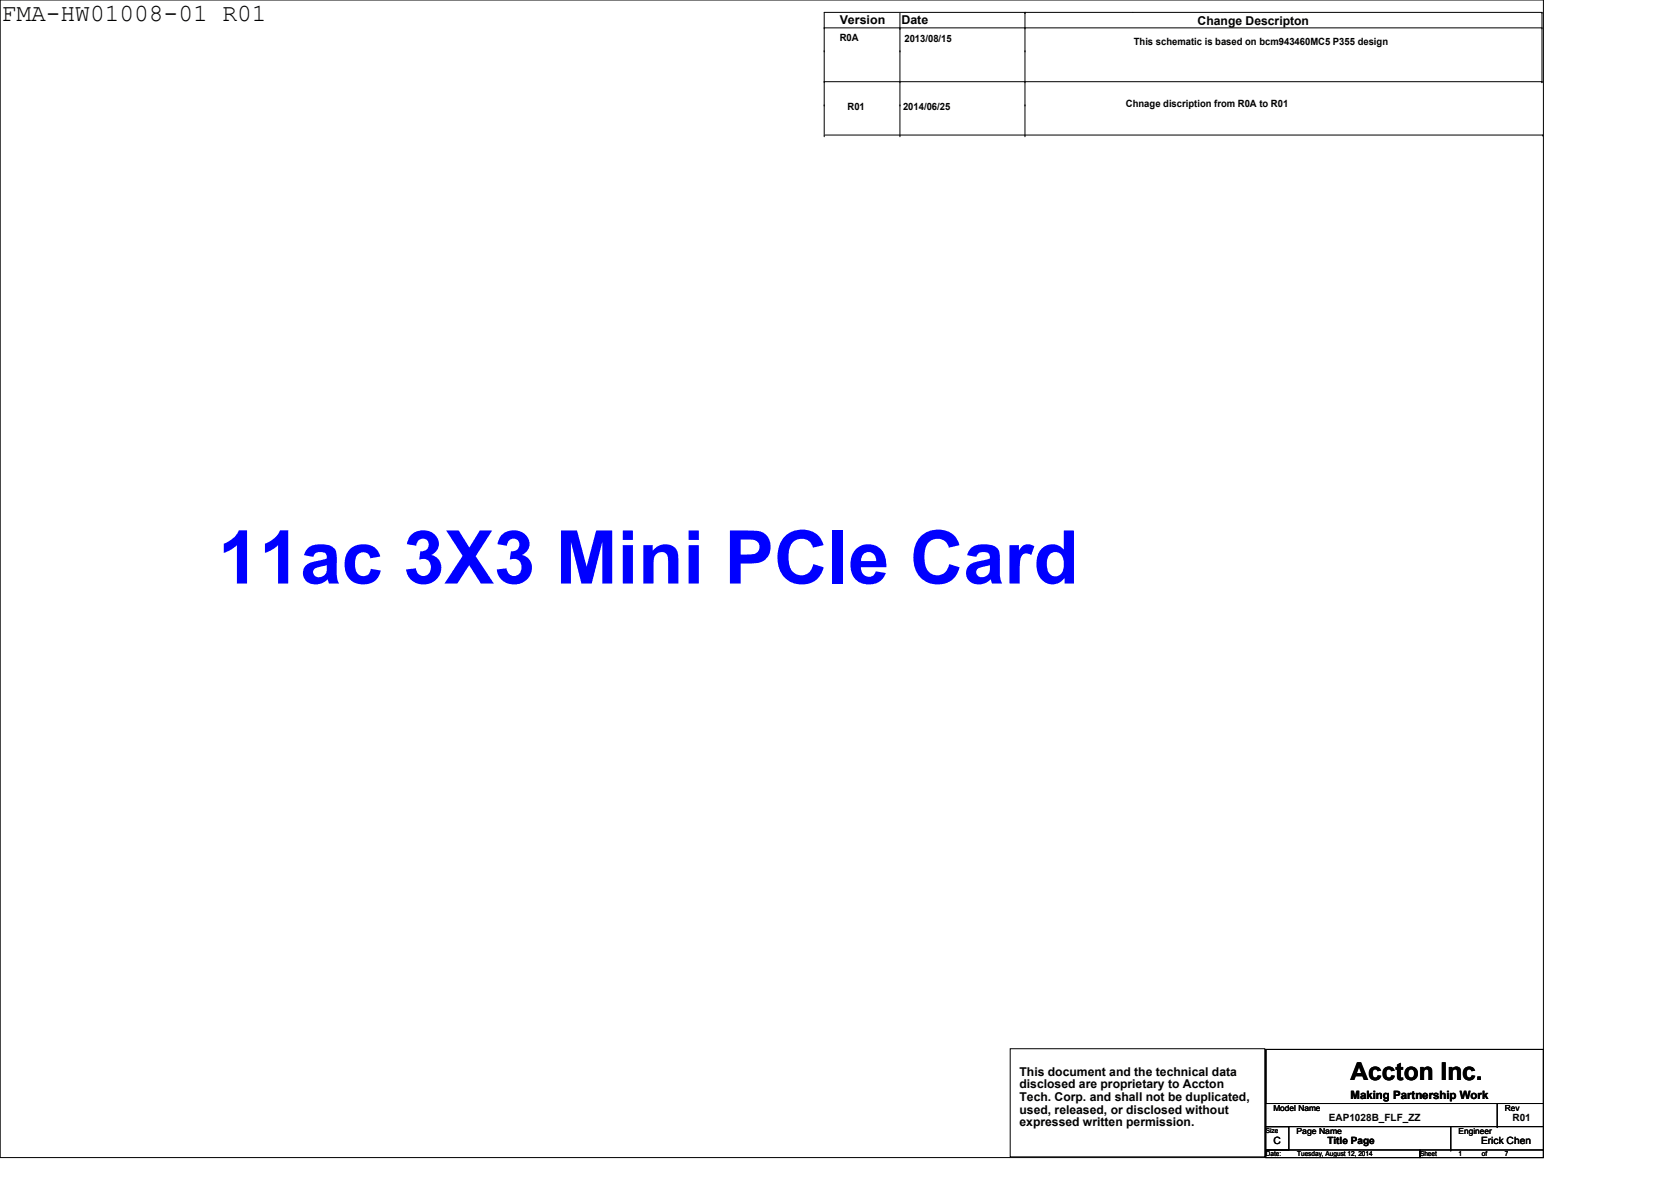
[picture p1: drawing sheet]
<svg xmlns="http://www.w3.org/2000/svg" width="297mm" height="210mm" viewBox="0 0 297 210" stroke-linecap="round" stroke-linejoin="round" font-family="sans-serif">
<defs><g id="words">
<text font-size="13.2" fill="#00f" x="38.7" y="103.7">11ac 3X3 Mini PCIe Card</text>
<g font-size="4.4">
<text x=".3" y="3.7">FMA-HW01008-01 R01</text>
<text x="240.1" y="191.9">Accton Inc.</text>
</g>
<g font-size="2.2">
<text x="149.3" y="4.2">Version</text>
<text x="160.2" y="4.2">Date</text>
<text x="212.9" y="4.4">Change Descripton</text>
<text x="181.2" y="191.2">This document and the technical data</text>
<text x="181.2" y="193.4">disclosed are proprietary to Accton</text>
<text x="181.2" y="195.7">Tech. Corp. and shall not be duplicated,</text>
<text x="181.2" y="197.9">used, released, or disclosed without</text>
<text x="181.2" y="200.2">expressed written permission.</text>
</g>
<text font-size="2" x="240.1" y="195.3">Making Partnership Work</text>
<g font-size="1.8">
<text x="149.3" y="7.3">R0A</text>
<text x="160.8" y="7.4">2013/08/15</text>
<text x="201.5" y="8.1">This schematic is based on bcm943460MC5 P355 design</text>
<text x="150.7" y="19.6">R01</text>
<text x="160.5" y="19.5">2014/06/25</text>
<text x="200.1" y="19">Chnage discription from R0A to R01</text>
<text x="226.4" y="203.2">C</text>
<text x="236" y="203.3">Title Page</text>
<text x="236.2" y="199.2">EAP1028B_FLF_ZZ</text>
<text x="263.3" y="203.2">Erick Chen</text>
<text x="268.9" y="199.2">R01</text>
</g>
<g font-size="1.5">
<text x="226.4" y="197.5">Model Name</text>
<text x="267.5" y="197.5">Rev</text>
<text x="230.5" y="201.6">Page Name</text>
<text x="259.3" y="201.6">Engineer</text>
</g>
<g font-size="1.2">
<text x="225" y="201.4">Size</text>
<text x="225" y="205.5">Date:</text>
<text x="230.6" y="205.5">Tuesday, August 12, 2014</text>
<text x="252.4" y="205.5">Sheet</text>
<text x="259.3" y="205.5">1</text>
<text x="263.4" y="205.5">of</text>
<text x="267.5" y="205.5">7</text>
</g>
</g></defs>
<g fill="none" stroke="#000" stroke-width=".18">
<path d="M0 0h274.4v205.7h-274.4zM146.5 5h.1M146.5 9.1h.1M146.5 14.5h.1M146.5 18.7h.1M146.5 5h127.6M146.5 14.5h127.6M160 5.1h.1M160 9.1h.1M160 14.5h.1M160 18.7h.1M160 2.3v21.8"/>
<path d="M182.2 2.2h.1M182.2 5h.1M182.2 9.1h.1M182.2 14.5h.1M182.2 18.7h.1M182.2 2.2v21.9M274.1 14.5h.1M274.1 2.2h.1M274.1 5h.1M274.1 2.2v12.3M274.1 2.2h-127.6v21.9M146.5 24.1h.1"/>
<path d="M146.7 24h127.5M160 24.1h.1M182.2 24.1h.1M274.2 24h.1M179.6 186.4h45.2v19.2h-45.2zM225 186.5v9.6zM225 186.5h49.4v9.6h-49.4zM225 196.1h49.4v4.1h-49.4zM266.1 196.1v4.1M225 204.4h27.4v1.3h-27.4zM225 200.2h4.1v4.2h-4.1zM252.4 204.4h22v1.3h-22z"/>
<path d="M257.9 204.4h.1M257.9 200.2v4.2M266.1 200.2h.1M274.4 204.4h.1"/>
</g>
<use href="#words"/>
</svg>
